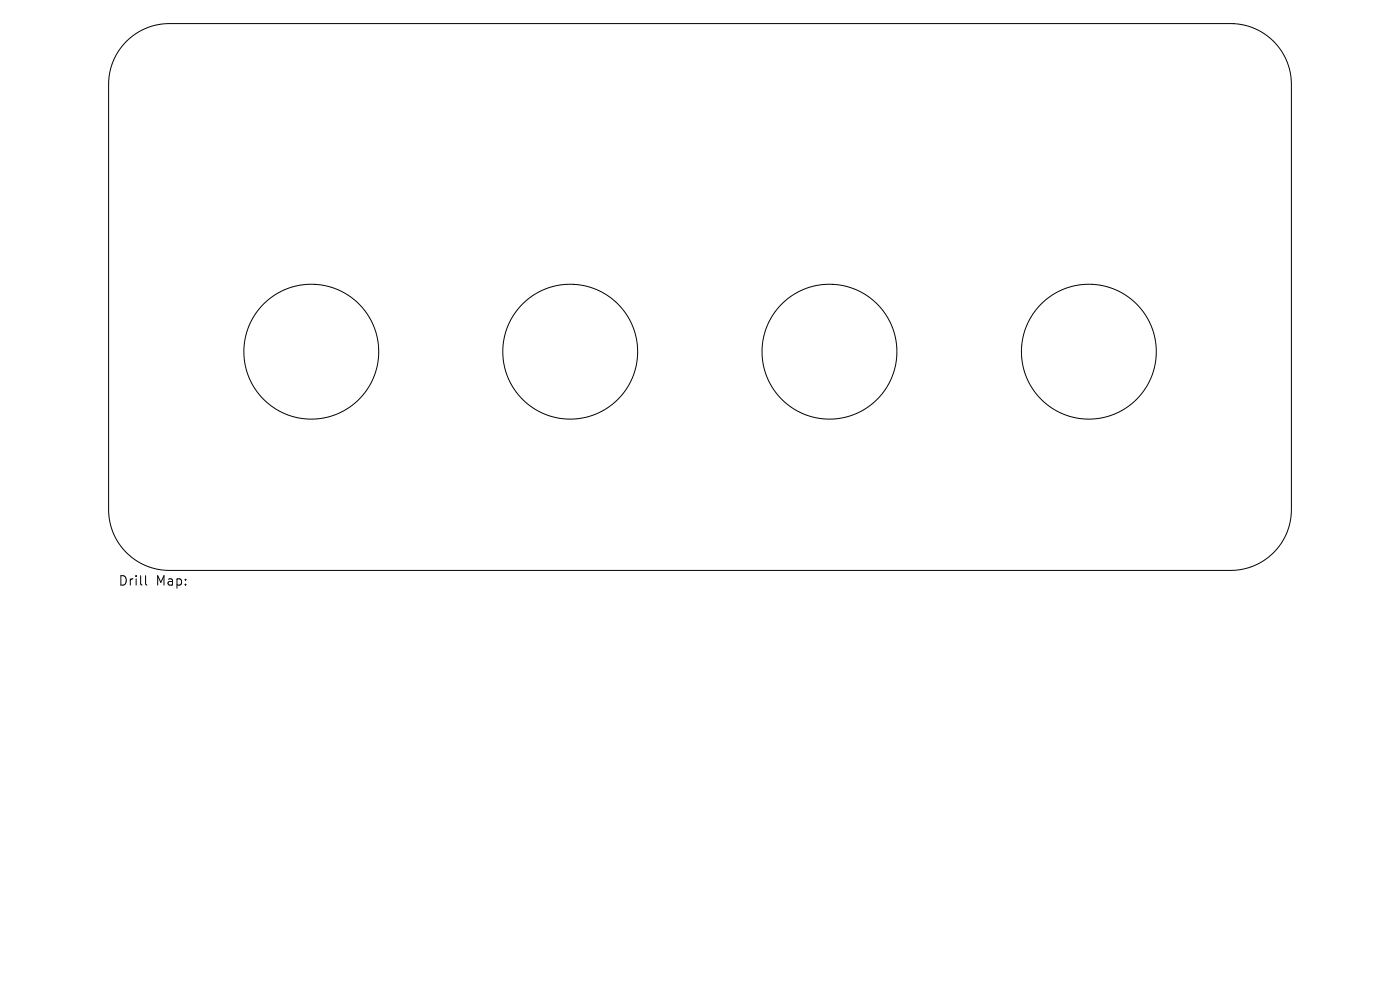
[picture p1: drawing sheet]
<svg xmlns="http://www.w3.org/2000/svg" width="297mm" height="210mm" viewBox="0 0 297 210" stroke-linecap="round" stroke-linejoin="round" font-family="sans-serif">
<defs><g id="words">
<g font-size="2.8">
<text x="25" y="124.5">Drill</text>
<text x="33" y="124.5">Map:</text>
</g>
</g></defs>
<g fill="none" stroke="#000" stroke-width=".21">
<path d="M26.8 8.8a12.8 12.8 0 0 1 9.1-3.8h225.2a12.9 12.9 0 0 1 12.9 12.9v90.2a12.9 12.9 0 0 1-12.9 12.9h-225.2a12.9 12.9 0 0 1-12.9-12.9v-90.2a12.8 12.8 0 0 1 3.8-9.1zM30.9 122.1v1.7l.3 .3"/>
<circle cx="66" cy="74.6" r="14.3"/>
<circle cx="121" cy="74.6" r="14.3"/>
<circle cx="176" cy="74.6" r="14.3"/>
<circle cx="231" cy="74.6" r="14.3"/>
</g>
<use href="#words"/>
</svg>
